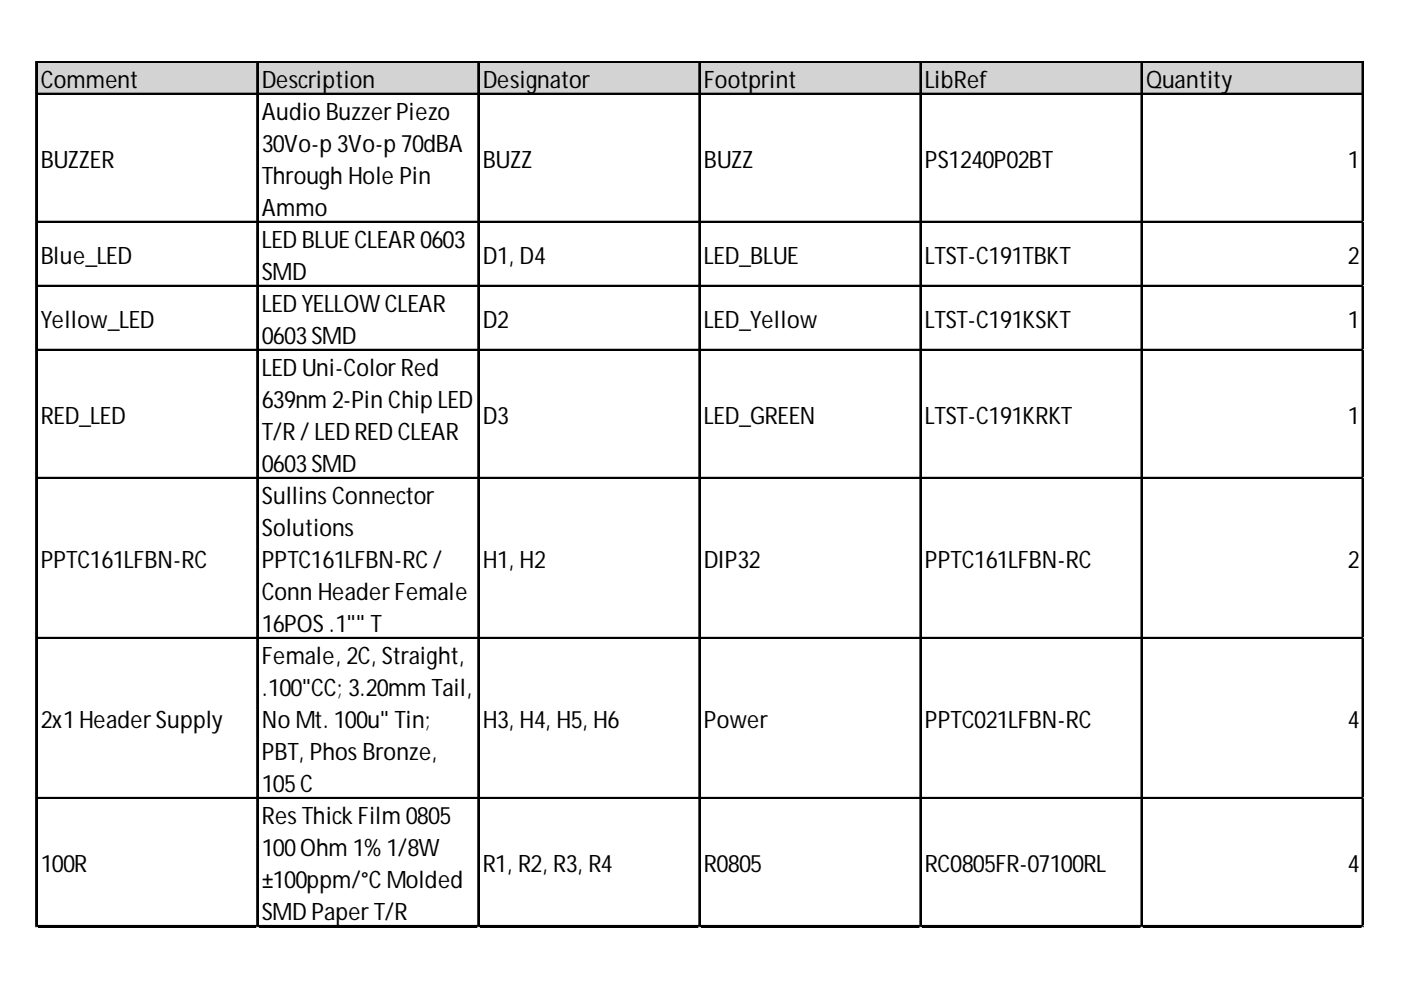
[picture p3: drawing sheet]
<svg xmlns="http://www.w3.org/2000/svg" width="297mm" height="210mm" viewBox="0 0 297 210" stroke-linecap="round" stroke-linejoin="round" font-family="sans-serif">
<defs><g id="words">
<g font-size="5.1">
<text x="8.6" y="18.6">Comment</text>
<text x="55.5" y="18.6">Description</text>
<text x="102.4" y="18.6">Designator</text>
<text x="149.2" y="18.6">Footprint</text>
<text x="196.1" y="18.6">LibRef</text>
<text x="243" y="18.6">Quantity</text>
<text x="55.5" y="25.3">Audio Buzzer Piezo</text>
<text x="8.6" y="35.5">BUZZER</text>
<text x="55.5" y="32.1">30Vo-p 3Vo-p 70dBA</text>
<text x="102.4" y="35.5">BUZZ</text>
<text x="149.2" y="35.5">BUZZ</text>
<text x="196.1" y="35.5">PS1240P02BT</text>
<text x="285.8" y="35.5">1</text>
<text x="55.5" y="38.9">Through Hole Pin</text>
<text x="55.5" y="45.7">Ammo</text>
<text x="55.5" y="52.5">LED BLUE CLEAR 0603</text>
<text x="8.6" y="55.9">Blue_LED</text>
<text x="55.5" y="59.3">SMD</text>
<text x="102.4" y="55.9">D1, D4</text>
<text x="149.2" y="55.9">LED_BLUE</text>
<text x="196.1" y="55.9">LTST-C191TBKT</text>
<text x="285.8" y="55.9">2</text>
<text x="8.6" y="69.5">Yellow_LED</text>
<text x="55.5" y="66.1">LED YELLOW CLEAR</text>
<text x="102.4" y="69.5">D2</text>
<text x="149.2" y="69.5">LED_Yellow</text>
<text x="196.1" y="69.5">LTST-C191KSKT</text>
<text x="285.8" y="69.5">1</text>
<text x="55.5" y="72.8">0603SMD</text>
<text x="55.5" y="79.6">LED Uni-Color Red</text>
<text x="8.6" y="89.8">RED_LED</text>
<text x="55.5" y="86.4">639nm 2-Pin Chip LED</text>
<text x="102.4" y="89.8">D3</text>
<text x="149.2" y="89.8">LED_GREEN</text>
<text x="196.1" y="89.8">LTST-C191KRKT</text>
<text x="285.8" y="89.8">1</text>
<text x="55.5" y="93.2">T/R / LED RED CLEAR</text>
<text x="55.5" y="100">0603SMD</text>
<text x="55.5" y="106.8">Sullins Connector</text>
<text x="55.5" y="113.6">Solutions</text>
<text x="8.6" y="120.4">PPTC161LFBN-RC</text>
<text x="55.5" y="120.4">PPTC161LFBN-RC /</text>
<text x="102.4" y="120.4">H1, H2</text>
<text x="149.2" y="120.4">DIP32</text>
<text x="196.1" y="120.4">PPTC161LFBN-RC</text>
<text x="285.8" y="120.4">2</text>
<text x="55.5" y="127.1">Conn Header Female</text>
<text x="55.5" y="133.9">16POS .1&quot;&quot; T</text>
<text x="55.5" y="140.7">Female, 2C, Straight,</text>
<text x="55.5" y="147.5">.100&quot;CC; 3.20mm Tail,</text>
<text x="8.6" y="154.3">2x1Header Supply</text>
<text x="55.5" y="154.3">No Mt. 100u&quot; Tin;</text>
<text x="102.4" y="154.3">H3, H4, H5, H6</text>
<text x="149.2" y="154.3">Power</text>
<text x="196.1" y="154.3">PPTC021LFBN-RC</text>
<text x="285.8" y="154.3">4</text>
<text x="55.5" y="161.1">PBT, Phos Bronze,</text>
<text x="55.5" y="167.9">105C</text>
<text x="55.5" y="174.7">Res Thick Film 0805</text>
<text x="8.6" y="184.8">100R</text>
<text x="55.5" y="181.4">100Ohm 1% 1/8W</text>
<text x="102.4" y="184.8">R1, R2, R3, R4</text>
<text x="149.2" y="184.8">R0805</text>
<text x="196.1" y="184.8">RC0805FR-07100RL</text>
<text x="285.8" y="184.8">4</text>
<text x="55.5" y="188.2">±100ppm/°C Molded</text>
<text x="55.5" y="195">SMD Paper T/R</text>
</g>
</g></defs>
<path d="M7.9 13.3h281.3v6.9h-281.3z" fill="#d3d3d3"/>
<g fill="none" stroke="#000" stroke-width=".34">
<path d="M7.6 13v183.6M7.8 13v183.6M8 13h281.2M8 13.2h281.2M8 19.8h281.2M8 20h281.2M54.5 13.4v183.2M54.7 13.4v183.2M101.4 13.4v183.2M101.5 13.4v183.2M148.2 13.4v183.2M148.4 13.4v183.2"/>
<path d="M195.1 13.4v183.2M195.3 13.4v183.2M242 13.4v183.2M242.1 13.4v183.2M288.8 13.4v183.2M8 47h281.2M8 47.1h281.2M8 60.5h281.2M8 60.7h281.2M8 74.1h281.2M8 74.3h281.2M8 101.3h281.2"/>
<path d="M8 101.4h281.2M8 135.2h281.2M8 135.4h281.2M8 169.1h281.2M8 169.3h281.2M8 196.3h281.2M8 196.4h281.2"/>
</g>
<path d="M289 13.4v183.2" fill="none" stroke="#000" stroke-width=".32"/>
<path d="M7.6 196.6v.1" fill="none" stroke="#e0e0e0" stroke-width=".34"/>
<path d="M7.6 196.6l.4 .1z" fill="#e0e0e0"/>
<path d="M54.5 196.6v.1" fill="none" stroke="#e0e0e0" stroke-width=".34"/>
<path d="M54.5 196.6l.3 .1z" fill="#e0e0e0"/>
<path d="M101.4 196.6v.1" fill="none" stroke="#e0e0e0" stroke-width=".34"/>
<path d="M101.4 196.6l.3 .1z" fill="#e0e0e0"/>
<path d="M148.2 196.6v.1" fill="none" stroke="#e0e0e0" stroke-width=".34"/>
<path d="M148.2 196.6l.4 .1z" fill="#e0e0e0"/>
<path d="M195.1 196.6v.1" fill="none" stroke="#e0e0e0" stroke-width=".34"/>
<path d="M195.1 196.6l.3 .1z" fill="#e0e0e0"/>
<path d="M242 196.6v.1" fill="none" stroke="#e0e0e0" stroke-width=".34"/>
<path d="M242 196.6l.3 .1z" fill="#e0e0e0"/>
<path d="M288.8 196.6v.1" fill="none" stroke="#e0e0e0" stroke-width=".34"/>
<path d="M288.8 196.6l.4 .1z" fill="#e0e0e0"/>
<use href="#words"/>
</svg>
